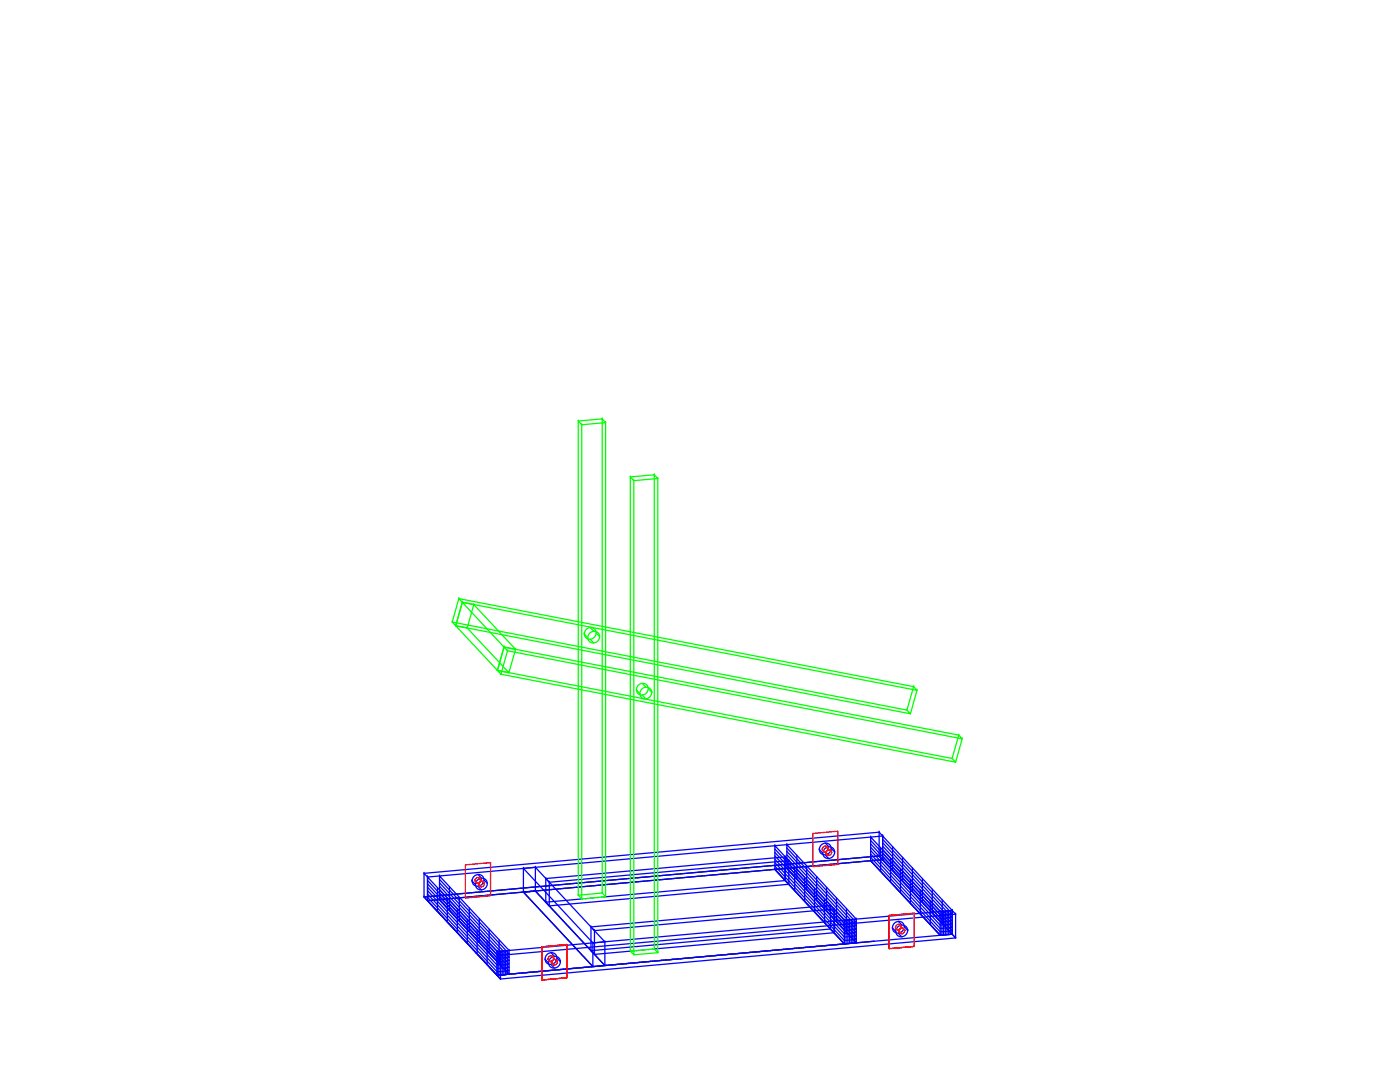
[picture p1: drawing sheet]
<svg xmlns="http://www.w3.org/2000/svg" width="279mm" height="216mm" viewBox="0 0 279 216" stroke-linecap="round" stroke-linejoin="round" font-family="sans-serif">
<path d="M87.7 179.5l13.9 14.9-2.4 .2M173.8 171.7l13.8 14.9M176.1 171.5l-90.8 8.2 14.6 15.6-15.3-16.3 90.9-8.2 15.2 16.4M99.2 194.6h.1M170.9 188.1l-13.9-14.8-2.4 .2 13.9 14.8-47.8 4.4-13.9-14.9-2.3 .2 13.8 14.9-19.1 1.7M174.5 187.8l-75.3 6.8" fill="none" stroke="#000" stroke-width=".25"/>
<g fill="none" stroke="#00f" stroke-width=".25">
<path d="M84.6 174.3l90.9-8.2v4.7l-90.9 8.2M84.6 179h.1M84.6 174.3h.1M85.3 175l13.9 14.9v4.7l-13.9-14.9zM85.3 179.7h.1M85.3 175h.1M85.3 175l-.7-.7v4.7M87.3 177.1v4.8M87.7 179.5h.1M87.7 174.8h.1M87.7 179.5l13.9 14.9-2.4 .2-13.9-14.9M87.7 178.8l13.9 14.9-2.4 .2-13.9-14.9"/>
<path d="M87.7 178.2l13.9 14.8-2.4 .3-13.9-14.9M87.7 177.5l13.9 14.9-2.4 .2-13.9-14.9M87.7 176.8l13.9 14.9-2.4 .2-13.9-14.9M87.7 176.1l13.9 14.9-2.4 .2-13.9-14.8M87.7 175.5l13.9 14.8-2.4 .2-13.9-14.8M89.3 179.3v4.7M89.7 176.9v4.8M91.7 179v4.8M104.5 178v-4.7l13.8 14.9M104.5 173.3l2.3-.2v4.7l-2.3 .2M104.5 178h.1M104.5 173.3h.1"/>
<path d="M106.8 173.1l13.9 14.8v4.8M106.8 177.8l13.9 14.9-2.4 .2-13.8-14.9M106.8 177.8h.1M106.8 173.1h.1M154.6 168.7l13.9 14.9v4.7l-13.9-14.8zM154.6 173.5h.1M154.6 168.7h.1M156.6 170.9v4.7M157 173.3h.1M157 168.5h.1M157 173.3l13.9 14.8-2.4 .2-13.9-14.8M157 172.6l13.9 14.9-2.4 .2-13.9-14.9"/>
<path d="M157 171.9l13.9 14.9-2.4 .2-13.9-14.9M157 171.2l13.9 14.9-2.4 .2-13.9-14.9M157 170.6l13.9 14.8-2.4 .3-13.9-14.9M157 169.9l13.9 14.8-2.4 .3-13.9-14.9M157 169.2l13.9 14.9-2.4 .2-13.9-14.9M158.6 173v4.7M159 170.6v4.8M160.6 175.1v4.8M161 172.8v4.7M162.6 177.2v4.8M163 174.9v4.7M164.5 179.4v4.7"/>
<path d="M165 177v4.8M166.9 179.2v4.7M173.8 167l13.8 14.9v4.7l-13.8-14.9zM173.8 171.7h.1M173.8 167h.1M175.5 166.1l.6 .7v4.7M175.5 170.8l.6 .7-90.8 8.2-.7-.7M175.5 170.8h.1M175.5 166.1h.1M175.7 169.1v4.8M176.1 171.5h.1M176.1 166.8h.1"/>
<path d="M176.1 171.5l13.9 14.9-2.4 .2-13.8-14.9M176.1 166.8l-90.8 8.2v4.7M176.1 170.9l13.9 14.8-2.4 .2-13.8-14.8M176.1 169.5l13.9 14.9-2.4 .2-13.8-14.9M176.1 170.2l13.9 14.9-2.4 .2-13.8-14.9M176.1 167.5l13.9 14.9-2.4 .2-13.8-14.9M176.1 168.8l13.9 14.9-2.4 .2-13.8-14.8M176.1 168.1l13.9 14.9-2.4 .2-13.8-14.8M177.7 171.3v4.7M178.1 168.9v4.8M179.7 173.4v4.7M180.1 171v4.8"/>
<path d="M181.7 175.5v4.8M182.1 173.2v4.7M183.7 177.7v4.7M184.1 175.3v4.7M185.7 179.8v4.7M186.1 177.4v4.8M188 179.6v4.7M91.3 181.4v4.7M93.3 183.5v4.7M93.7 181.2v4.7M95.2 185.6v4.8M95.7 183.3v4.7"/>
<path d="M97.2 187.7v4.8M97.6 185.4v4.7M99.2 189.9l2.4-.2v4.7l-2.4 .2M99.2 194.6h.1M99.2 189.9h.1M99.2 189.9l90.8-8.2v4.7l-90.8 8.2M99.5 189.8v4.8M99.6 187.5v4.8M99.9 190.6l-.7-.7v4.7M99.9 195.3h.1M99.9 190.6h.1M99.9 189.8v4.7"/>
<path d="M100.2 189.8v4.7M100.6 189.8v4.7M100.9 189.7v4.8M101.2 189.7v4.7M101.6 189.7l-13.9-14.9v4.7l13.9 14.9M101.6 194.4h.1M101.6 189.7h.1M118.3 192.9h.1M118.3 188.2h.1M120.7 187.9l-2.4 .3v4.7M120.7 192.7h.1M120.7 187.9h.1"/>
<path d="M166.5 181.5v4.7M168.5 183.6l2.4-.2v4.7l-2.4 .2M168.5 188.3h.1M168.5 183.6h.1M168.8 183.6v4.7M168.9 181.3v4.7M169.2 183.6v4.7M169.5 183.5v4.8M169.9 183.5v4.7M170.2 183.5v4.7M170.6 183.4v4.8M170.9 183.4l-13.9-14.9v4.8l13.9 14.8"/>
<path d="M170.9 188.1h.1M170.9 183.4h.1M187.6 181.9l2.4-.2v4.7l-2.4 .2M187.6 186.6h.1M187.6 181.9h.1M188 181.9v4.7M188.3 181.8v4.8M188.7 181.8v4.7M189 181.8v4.7M189.3 181.7v4.8M189.7 181.7v4.7M190 181.7l.7 .7v4.8"/>
<path d="M190 186.4l.7 .8-90.8 8.1-.7-.7M190 186.4h.1M190 181.7h.1M190 181.7l-13.9-14.9v4.7l13.9 14.9M190.7 182.4l-90.8 8.2v4.7M190.7 187.2h.1M190.7 182.4h.1"/>
</g>
<path d="M182.5 188.8h.1" fill="none" stroke="#f00" stroke-width=".25"/>
<g fill="none" stroke="#f00" stroke-width=".25">
<path d="M92.9 172.6l5-.5v6.6l-5 .5zM94.8 175.7h.1M94.8 175.7l.7 .7M95.4 176.3l.7 .7M95.4 175.1l.7 .7M96 175.6l.7 .7M162.2 166.3l5-.4v6.6l-5 .4zM164.1 169.5h.1M164.1 169.5l.7 .7M164.7 170l.7 .7M164.7 168.8l.7 .7M165.3 169.4l.7 .7"/>
<path d="M108.1 188.9l5.1-.4v6.6l-5.1 .5zM109.4 191.3l.6 .8M110 191.9l.7 .7M110 190.7l.7 .7M110.6 191.2l.7 .8M111.3 192h.1M177.5 182.7l5-.5v6.6l-5 .5zM178.7 185.1l.7 .7M179.3 185.6l.7 .8M179.3 184.4l.7 .8M179.9 185l.7 .7M180.6 185.7h.1"/>
<circle cx="95.4" cy="175.7" r=".59"/>
<circle cx="96" cy="176.4" r=".59"/>
<circle cx="164.7" cy="169.4" r=".59"/>
<circle cx="165.4" cy="170.1" r=".59"/>
<circle cx="110" cy="191.3" r=".59"/>
<circle cx="110.6" cy="192" r=".59"/>
<circle cx="179.3" cy="185" r=".59"/>
<circle cx="179.9" cy="185.8" r=".59"/>
</g>
<g fill="none" stroke="#00f" stroke-width=".25">
<path d="M94.2 175.8h.1M94.2 175.8l.7 .7M94.6 174.8a1.16 1.16 0 0 1 1.9 .4 1.16 1.16 0 0 1-1 1.6 1.11 1.11 0 0 1-1.2-.6 1.11 1.11 0 0 1 .3-1.4zM95.3 175.6a1.16 1.16 0 0 1 1.9 .3 1.16 1.16 0 0 1-1 1.7 1.11 1.11 0 0 1-1.2-.7 1.11 1.11 0 0 1 .3-1.3zM95.4 176.8l.7 .8M95.4 174.5l.7 .7M96.6 175.6l.7 .7M108.9 175.3h.1M108.9 175.3l.7 .7M109.6 176l47.8-4.3v4.7l-47.8 4.4zM109.6 176h.1M156.7 171l-47.8 4.3v4.7l47.8-4.3"/>
<path d="M156.7 175.7h.1M156.7 171h.1M157.4 171.7l-.7-.7v4.7l.7 .7M157.4 176.4h.1M157.4 171.7h.1M163.5 169.5h.1M163.5 169.5l.7 .7M163.9 168.6a1.16 1.16 0 0 1 1.9 .3 1.16 1.16 0 0 1-1 1.7 1.11 1.11 0 0 1-1.2-.7 1.11 1.11 0 0 1 .3-1.3zM164.6 169.3a1.16 1.16 0 0 1 1.9 .4 1.16 1.16 0 0 1-1 1.6 1.11 1.11 0 0 1-1.2-.7 1.11 1.11 0 0 1 .3-1.3zM164.7 168.2l.7 .8M164.7 170.6l.7 .7M165.9 169.3l.7 .7"/>
<path d="M108.8 191.4l.7 .7M108.9 180h.1M108.9 180l.7 .8M109.2 190.4a1.16 1.16 0 0 1 1.9 .4 1.16 1.16 0 0 1-1.1 1.6 1.11 1.11 0 0 1-1.1-.6 1.11 1.11 0 0 1 .3-1.4zM109.6 180.8h.1M109.9 191.2a1.16 1.16 0 0 1 1.9 .3 1.16 1.16 0 0 1-1.1 1.7 1.11 1.11 0 0 1-1.2-.7 1.11 1.11 0 0 1 .4-1.3zM110 192.4l.7 .8M110 190.1l.7 .7M111.1 191.2l.7 .7M111.8 191.9h.1M117.9 189.7h.1M117.9 185h.1"/>
<path d="M117.9 189.7l.7 .7M117.9 185l.7 .7M118.6 185.7l47.8-4.3v4.7l-47.8 4.3zM118.6 190.4h.1M118.6 185.7h.1M165.7 180.6l-47.8 4.4v4.7l47.8-4.3M165.7 185.4h.1M165.7 180.6h.1M166.4 181.4l-.7-.8v4.8l.7 .7M166.4 186.1h.1M166.4 181.4h.1M178.1 185.1l.7 .8"/>
<path d="M178.5 184.2a1.16 1.16 0 0 1 1.9 .4 1.16 1.16 0 0 1-1 1.6 1.11 1.11 0 0 1-1.2-.7 1.11 1.11 0 0 1 .3-1.3zM179.2 184.9a1.16 1.16 0 0 1 1.9 .4 1.16 1.16 0 0 1-1.1 1.6 1.11 1.11 0 0 1-1.2-.6 1.11 1.11 0 0 1 .4-1.4zM179.3 186.2l.7 .7M179.3 183.8l.7 .8M180.5 184.9l.7 .8M181.2 185.7h.1"/>
</g>
<g fill="none" stroke="#0f0" stroke-width=".25">
<path d="M115.4 84l4.8-.4v94.6l-4.8 .4M115.4 84h.1M116.1 84.8l-.7-.8v94.6M116.1 84.8h.1M120.2 83.6l.7 .7v94.6M120.2 83.6h.1M120.9 84.3l-4.8 .5v94.6M120.9 84.3h.1M125.8 95.2l4.8-.5v94.7M125.8 95.2h.1M126.5 95.9l-.7-.7v94.6M126.5 95.9h.1"/>
<path d="M130.6 94.7l.7 .8v94.6M130.6 94.7h.1M131.3 95.5l-4.8 .4v94.6l4.8-.4M131.3 95.5h.1M91.6 119.4l-1.3 4.7 .7 .8 1.3-4.7M91.6 119.4l90.7 17.6 .7 .8-90.7-17.6zM91.6 119.4h.1M90.3 124.1l90.7 17.6 .7 .7-90.7-17.5M90.3 124.1h.1M91 124.9h.1M91 124.9l1.3-4.7 2.3 .4-1.4 4.7M91 124.9l2.2 .4 8.4 8.9-2.3-.4z"/>
<path d="M92.3 120.2h.1M92.3 120.2l8.3 8.9 2.3 .5-8.3-9M93.2 125.3h.1M94.6 120.6h.1M99.3 133.8h.1M99.3 133.8l90.7 17.5M100 134.5h.1M100 134.5l90.7 17.6M100.6 129.1l90.7 17.6 .7 .7-90.7-17.5M100.6 129.1l.7 .8-1.3 4.6-.7-.7zM100.6 129.1h.1M100.6 129.1l-1.3 4.7"/>
<path d="M101.3 129.9h.1M101.6 134.2h.1M102.9 129.6h.1M102.9 129.6l-1.3 4.6M116.6 126.5h.1M116.6 126.5l.7 .7M117 125.6a1.16 1.16 0 0 1 1.9 .3 1.16 1.16 0 0 1-1 1.6 1.11 1.11 0 0 1-1.2-.6 1.11 1.11 0 0 1 .3-1.3zM117.7 126.3a1.16 1.16 0 0 1 1.9 .4 1.16 1.16 0 0 1-1 1.6 1.11 1.11 0 0 1-1.2-.7 1.11 1.11 0 0 1 .3-1.3zM117.8 127.6l.7 .7M117.8 125.2l.7 .7M119 126.3l.7 .7M127 137.6l.7 .8"/>
<path d="M127.4 136.7a1.16 1.16 0 0 1 1.9 .4 1.16 1.16 0 0 1-1 1.6 1.11 1.11 0 0 1-1.2-.7 1.11 1.11 0 0 1 .3-1.3zM128.1 137.5a1.16 1.16 0 0 1 1.9 .3 1.16 1.16 0 0 1-1 1.6 1.11 1.11 0 0 1-1.2-.6 1.11 1.11 0 0 1 .3-1.3zM128.2 138.7l.7 .7M128.2 136.4l.7 .7M129.4 137.4l.7 .8M130.1 138.2h.1M182.3 137h.1M182.3 137l-1.3 4.7M183 137.8h.1M183 137.8l-1.3 4.6M181 141.7h.1M181.7 142.4h.1"/>
<path d="M190 151.3h.1M190.7 152.1h.1M191.3 146.7l-1.3 4.6 .7 .8 1.3-4.7M191.3 146.7h.1M192 147.4h.1M115.4 178.6h.1M116.1 179.4h.1M120.2 178.2l.7 .7-4.8 .5-.7-.8M120.2 178.2h.1M120.9 178.9h.1M125.8 189.8h.1M126.5 190.5h.1"/>
<path d="M130.6 189.4h.1M131.3 190.1l-.7-.7-4.8 .4 .7 .7M131.3 190.1h.1"/>
</g>
</svg>
